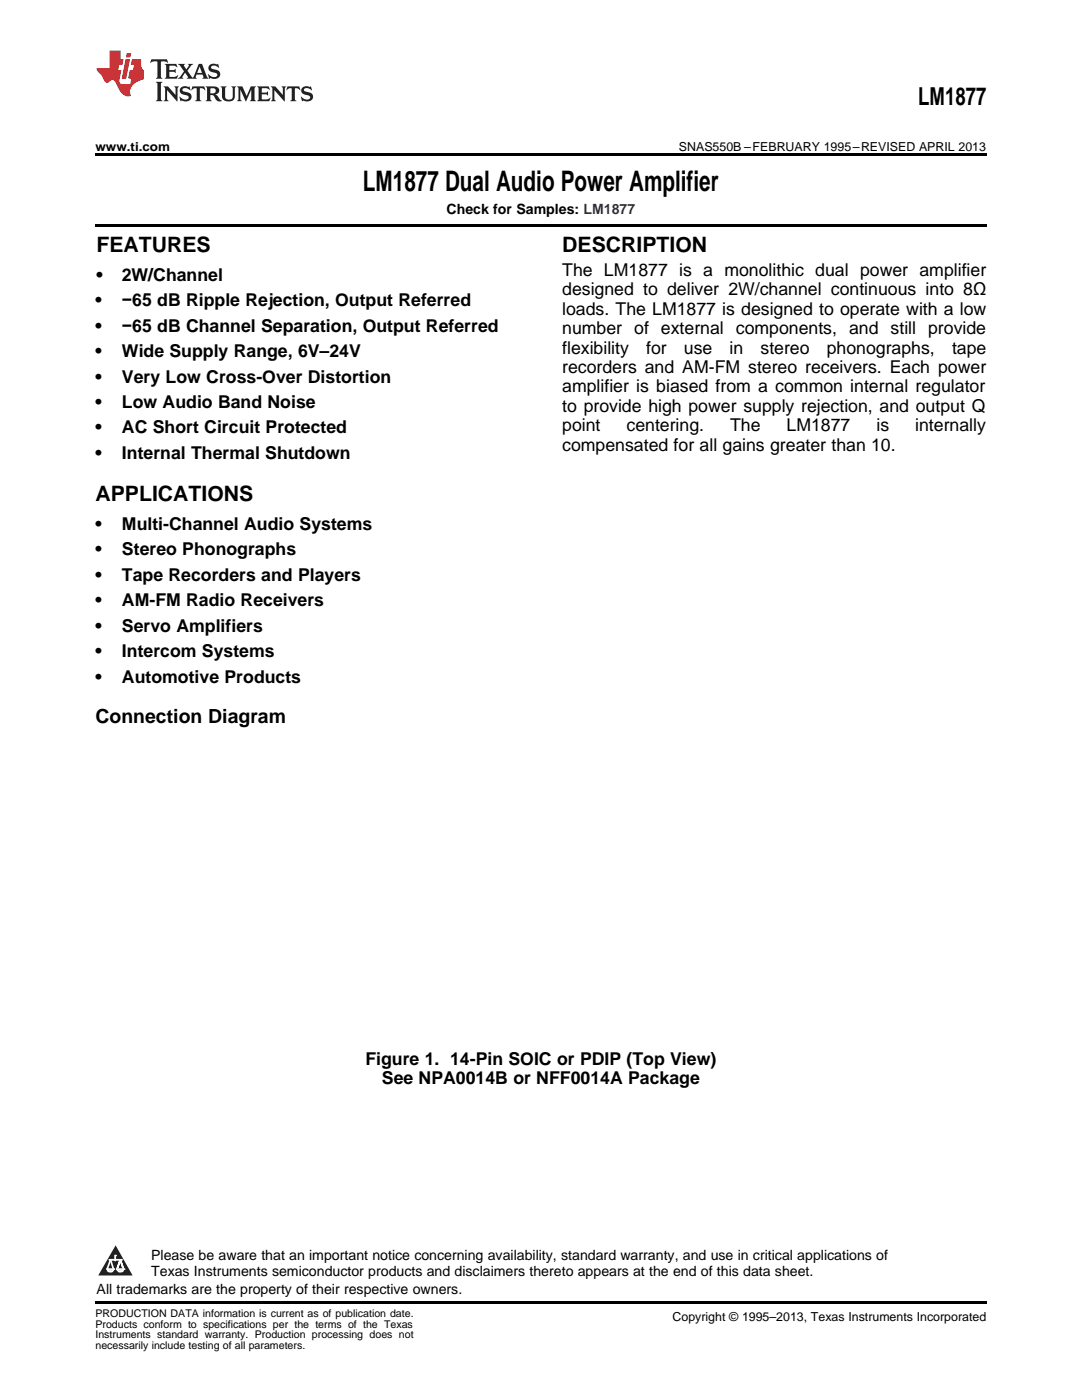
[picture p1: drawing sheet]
<svg xmlns="http://www.w3.org/2000/svg" width="216mm" height="279mm" viewBox="0 0 216 279" stroke-linecap="round" stroke-linejoin="round" font-family="sans-serif">
<defs><g id="words">
<text font-size="5.6" x="72.4" y="38.1">LM1877 Dual Audio Power Amplifier</text>
<text font-size="4.9" x="183.2" y="21">LM1877</text>
<g font-size="4.2">
<text x="19.2" y="50.3">FEATURES</text>
<text x="112.2" y="50.3">DESCRIPTION</text>
<text x="19" y="100">APPLICATIONS</text>
</g>
<text font-size="3.9" x="19" y="144.4">Connection Diagram</text>
<g font-size="3.5">
<text x="19.2" y="56">•</text>
<text x="24.3" y="56">2W/Channel</text>
<text x="112.2" y="55">The LM1877 is a monolithic dual power amplifier</text>
<text x="112.2" y="58.9">designed to deliver 2W/channel continuous into 8Ω</text>
<text x="19" y="61.1">•</text>
<text x="24.3" y="61.1">−65 dB Ripple Rejection, Output Referred</text>
<text x="112.2" y="62.8">loads. The LM1877 is designed to operate with a low</text>
<text x="19" y="66.2">•</text>
<text x="19" y="71.3">•</text>
<text x="24.3" y="66.2">−65 dB Channel Separation, Output Referred</text>
<text x="24.3" y="71.3">Wide Supply Range, 6V–24V</text>
<text x="112.2" y="66.7">number of external components, and still provide</text>
<text x="112.2" y="70.6">flexibility</text>
<text x="128.9" y="70.6">for</text>
<text x="136.5" y="70.6">use</text>
<text x="145.6" y="70.6">in</text>
<text x="151.7" y="70.6">stereo</text>
<text x="165" y="70.6">phonographs,</text>
<text x="190" y="70.6">tape</text>
<text x="19" y="76.3">•</text>
<text x="24.3" y="76.3">Very Low Cross-Over Distortion</text>
<text x="112.2" y="74.4">recorders and AM-FM stereo receivers. Each power</text>
<text x="19" y="81.4">•</text>
<text x="24.3" y="81.4">Low Audio Band Noise</text>
<text x="112.2" y="78.3">amplifier is biased from a common internal regulator</text>
<text x="112.2" y="82.2">to provide high power supply rejection, and output Q</text>
<text x="19" y="86.5">•</text>
<text x="24.3" y="86.5">AC Short Circuit Protected</text>
<text x="112.2" y="86.1">point</text>
<text x="112.2" y="90">compensated for all gains greater than 10.</text>
<text x="125" y="86.1">centering.</text>
<text x="145.7" y="86.1">The</text>
<text x="157" y="86.1">LM1877</text>
<text x="174.9" y="86.1">is</text>
<text x="182.6" y="86.1">internally</text>
<text x="19" y="91.6">•</text>
<text x="24.3" y="91.6">Internal Thermal Shutdown</text>
<text x="19" y="105.8">•</text>
<text x="24.3" y="105.8">Multi-Channel Audio Systems</text>
<text x="19" y="110.8">•</text>
<text x="24.3" y="110.8">Stereo Phonographs</text>
<text x="19" y="115.9">•</text>
<text x="24.3" y="115.9">Tape Recorders and Players</text>
<text x="19" y="121">•</text>
<text x="24.3" y="121">AM-FM Radio Receivers</text>
<text x="19" y="126.1">•</text>
<text x="19" y="131.2">•</text>
<text x="24.3" y="126.1">Servo Amplifiers</text>
<text x="24.3" y="131.2">Intercom Systems</text>
<text x="19" y="136.2">•</text>
<text x="24.3" y="136.2">Automotive Products</text>
<text x="72.9" y="212.5">Figure 1. 14-Pin SOIC or PDIP (Top View)</text>
<text x="76.2" y="216.3">See NPA0014B or NFF0014A Package</text>
</g>
<g font-size="2.8">
<text x="89.1" y="42.7">Check for Samples: LM1877</text>
<text x="30.2" y="251.5">Please be aware that an important notice concerning availability, standard warranty, and use in critical applications of</text>
<text x="30.2" y="254.7">Texas Instruments semiconductor products and disclaimers thereto appears at the end of this data sheet.</text>
<text x="19.3" y="258.2">All trademarks are the property of their respective owners.</text>
</g>
<g font-size="2.5">
<text x="19" y="30.1">www.ti.com</text>
<text x="135.5" y="30.1">SNAS550B –FEBRUARY 1995–REVISED APRIL 2013</text>
<text x="134.2" y="263.6">Copyright © 1995–2013, Texas Instruments Incorporated</text>
</g>
<g font-size="2.1">
<text x="19" y="262.9">PRODUCTION DATA information is current as of publication date.</text>
<text x="19" y="265">Products conform to specifications per the terms of the Texas</text>
<text x="19" y="267.1">Instruments standard warranty. Production processing does not</text>
<text x="19" y="269.2">necessarily include testing of all parameters.</text>
</g>
<g font-size=".4" fill="#fff">
<text x="19" y="50.2">1</text>
<text x="19" y="258.2">2</text>
</g>
</g></defs>
<path d="M19 259.7h177.8v.5h-177.8z" fill="#000"/>
<path d="M23.1 248.5l3.4 6.1h-6.9z" fill="#231f20"/>
<path d="M21.4 253.3h1.2l-.3 .5h-.3a.55 .55 0 0 1-.6-.5z" fill-rule="evenodd" fill="#fff"/>
<path d="M21.4 253.3h1.2l-.3 .5h-.3a.55 .55 0 0 1-.6-.5z" fill="none" stroke="#231f20" stroke-width=".34"/>
<path d="M21.4 253.3l1.2 .1-.3 .4h-.5z" fill="none" stroke="#fff" stroke-width=".34"/>
<path d="M23 251.5h.1" fill="none" stroke="#fff" stroke-width=".34"/>
<path d="M23 250.6v.9z" fill="#fff"/>
<path d="M23 250.6v.9z" fill="none" stroke="#fff" stroke-width=".34"/>
<circle cx="23" cy="250.6" r=".17" fill="#fff"/>
<path d="M21.9 251.4h.1" fill="none" stroke="#fff" stroke-width=".34"/>
<path d="M21.9 251.4h2.3z" fill="#fff"/>
<path d="M21.9 251.4h2.3z" fill="none" stroke="#fff" stroke-width=".34"/>
<circle cx="24.2" cy="251.4" r=".17" fill="#fff"/>
<path d="M23.3 253.3h.1" fill="none" stroke="#fff" stroke-width=".34"/>
<path d="M24 251.4l-.7 1.9z" fill="#fff"/>
<path d="M24 251.4l-.7 1.9z" fill="none" stroke="#fff" stroke-width=".34"/>
<path d="M24 251.4l.7 1.9z" fill="#fff"/>
<path d="M24 251.4l.7 1.9z" fill="none" stroke="#fff" stroke-width=".34"/>
<path d="M24.6 253.3h.1" fill="none" stroke="#fff" stroke-width=".34"/>
<circle cx="21.4" cy="253.3" r=".17" fill="#fff"/>
<path d="M22.1 251.4l-.7 1.9z" fill="#fff"/>
<path d="M22.1 251.4l-.7 1.9z" fill="none" stroke="#fff" stroke-width=".34"/>
<path d="M22.1 251.4l.5 1.9z" fill="#fff"/>
<path d="M22.1 251.4l.5 1.9z" fill="none" stroke="#fff" stroke-width=".34"/>
<circle cx="22.6" cy="253.3" r=".17" fill="#fff"/>
<path d="M23.4 253.3h1.3a.65 .65 0 0 1-.7 .5 .65 .65 0 0 1-.6-.5z" fill-rule="evenodd" fill="#fff"/>
<path d="M23.4 253.3h1.3a.65 .65 0 0 1-.7 .5 .65 .65 0 0 1-.6-.5z" fill="none" stroke="#231f20" stroke-width=".34"/>
<path d="M23.4 253.3h1.3l-.4 .5h-.6z" fill="none" stroke="#fff" stroke-width=".34"/>
<path d="M23.3 253.3h.1" fill="none" stroke="#fff" stroke-width=".34"/>
<circle cx="24.7" cy="253.3" r=".17" fill="#fff"/>
<path d="M19 30.6h177.8v.5h-177.8zM19 44.7h177.8v.5h-177.8z" fill="#000"/>
<path d="M30.2 11.8l-.2 .8a1.31 1.31 0 0 1 1.4-.3v2.9l-.3 .5h1.3l-.3-.5v-2.7l.3-.3a1.09 1.09 0 0 1 1.1 .4l-.2-.8zM32.9 12.8l.3 .4v2l-.3 .5h2.4l.2-.7a1.48 1.48 0 0 1-1.7 .3v-1l1 .1 .2 .2v-.9l-.2 .3h-1v-.7l.2-.2a1.73 1.73 0 0 1 1.4 .3l-.2-.6zM35.5 12.8l1.2 1.4-.7 1-.5 .5h1.1l-.2-.3 .5-.9 .6 .9-.2 .3h2l-.3-.3 .2-.5h1.2l.2 .5-.2 .3h1.2l-.3-.4-1-2.5h-.6l-1.3 2.7-1-1.4 1.1-1.3h-1l.2 .2-.5 .9-.5-.9 .2-.2zM39.8 13.3l.5 1.3h-1zM41.9 12.9a.83 .83 0 0 0-.3 1 .83 .83 0 0 0 .8 .5l.8 .2 .2 .3a1 1 0 0 1-1 .5 1 1 0 0 1-.8-.6l.1 .9 .2-.1a1.65 1.65 0 0 0 2-.5 .89 .89 0 0 0-.8-1.2l-.8-.2-.2-.3a.91 .91 0 0 1 1.6 .2l-.2-.8h-.4a1.34 1.34 0 0 0-1.2 .1zM31.1 16.3l.3 .5v2.9l-.3 .5h1.3l-.3-.5v-2.9l.3-.5zM32.7 17.2l.2 .5v2l-.2 .5h.9l-.3-.5 .1-1.7 2 2.2v-2.5l.3-.5h-.9l.2 .3v1.4l-1.5-1.7zM36.2 17.4a.83 .83 0 0 0-.3 .9 .83 .83 0 0 0 .8 .6l.8 .2 .2 .3a1 1 0 0 1-1 .5 1 1 0 0 1-.8-.6l.1 .9 .2-.1a1.66 1.66 0 0 0 2-.5 .89 .89 0 0 0-.9-1.2l-.7-.2-.2-.3a.91 .91 0 0 1 1.6 .2l-.2-.9-.4 .1a1.36 1.36 0 0 0-1.2 .1zM38.4 17.2l-.2 .9a.61 .61 0 0 1 1.1-.3v1.9l-.4 .5h1.3l-.3-.5v-1.9l.2-.2a.81 .81 0 0 1 .8 .5l-.1-.9zM41 17.2l.3 .5v2l-.3 .5h1.3l-.3-.3v-.9a.72 .72 0 0 1 .9 .6 .85 .85 0 0 0 1.4 .5l-.5-.3-.5-.7-.3-.3a.78 .78 0 0 0 .7-.7 .78 .78 0 0 0-.7-.8zM42 17.7l.2-.1a.6 .6 0 0 1 .7 .1 .6 .6 0 0 1 .1 .7l-.2 .2h-.8zM44 17.2l.3 .3a3.4 3.4 0 0 0 .3 2.4 1.57 1.57 0 0 0 2.2-.3l.1-2.1 .2-.3h-1l.3 .5v1.5a.76 .76 0 0 1-.7 .7 .76 .76 0 0 1-.8-.7v-1.5l.3-.5zM47.3 17.2l.3 .5v2l-.3 .5h.9l-.2-.5v-1.8l1 2.3 1.1-2.3v1.8l-.2 .5h1.2l-.3-.5v-2l.3-.5h-1.1l-.8 2-.8-2zM51.3 17.2l.3 .5v2l-.3 .5h2.4l.2-.7a1.49 1.49 0 0 1-1.6 .3l-.1-1h1l.3 .3v-.9l-.3 .3h-1v-.7l.3-.2a1.73 1.73 0 0 1 1.4 .3l-.3-.7zM54.1 17.2l.3 .5v2l-.3 .5h1l-.4-.5 .1-1.7 2 2.2v-2.5l.3-.5h-.9l.2 .3v1.4l-1.5-1.7zM57.4 17.2l-.2 .9a.8 .8 0 0 1 1-.5v2.1l-.3 .5h1.3l-.4-.5v-1.9l.2-.2a.81 .81 0 0 1 .9 .5l-.2-.9zM60.4 17.4a.83 .83 0 0 0-.3 .9 .83 .83 0 0 0 .8 .6l.8 .2 .2 .3a1 1 0 0 1-1 .5 1 1 0 0 1-.8-.6l.2 .9 .1-.1a1.66 1.66 0 0 0 2-.5 .89 .89 0 0 0-.8-1.2l-.8-.2-.2-.3a.91 .91 0 0 1 1.6 .2l-.2-.9-.3 .1a1.35 1.35 0 0 0-1.3 .1z" fill="#231f20"/>
<path d="M21.9 10.1v3.5h-2.6a2.13 2.13 0 0 0 .9 1.4l.4 .6a.94 .94 0 0 0 1.1 .9 .75 .75 0 0 1 .6-.5 .75 .75 0 0 1 .7 .4l.5 1a2.1 2.1 0 0 0 2.6 1.7 2.2 2.2 0 0 1 1.7-3l.9-.3v-1.8a1.16 1.16 0 0 1-.5-1v-1.2h-1.9l-.2 1.2h.7l-.3 1h-.6l-.3 1.3v.3l.6 .1-.2 1.1h-.9a.93 .93 0 0 1-1.3-.8l.4-2h-.6l.2-1h.6l.3-1.2h-.6v-1.7zM25.1 11.8l-.8 3.9h.9l.7-3.9zM25.3 10.6l-.2 .9h.9l.2-.9z" fill="#ee1d23"/>
<use href="#words"/>
</svg>
